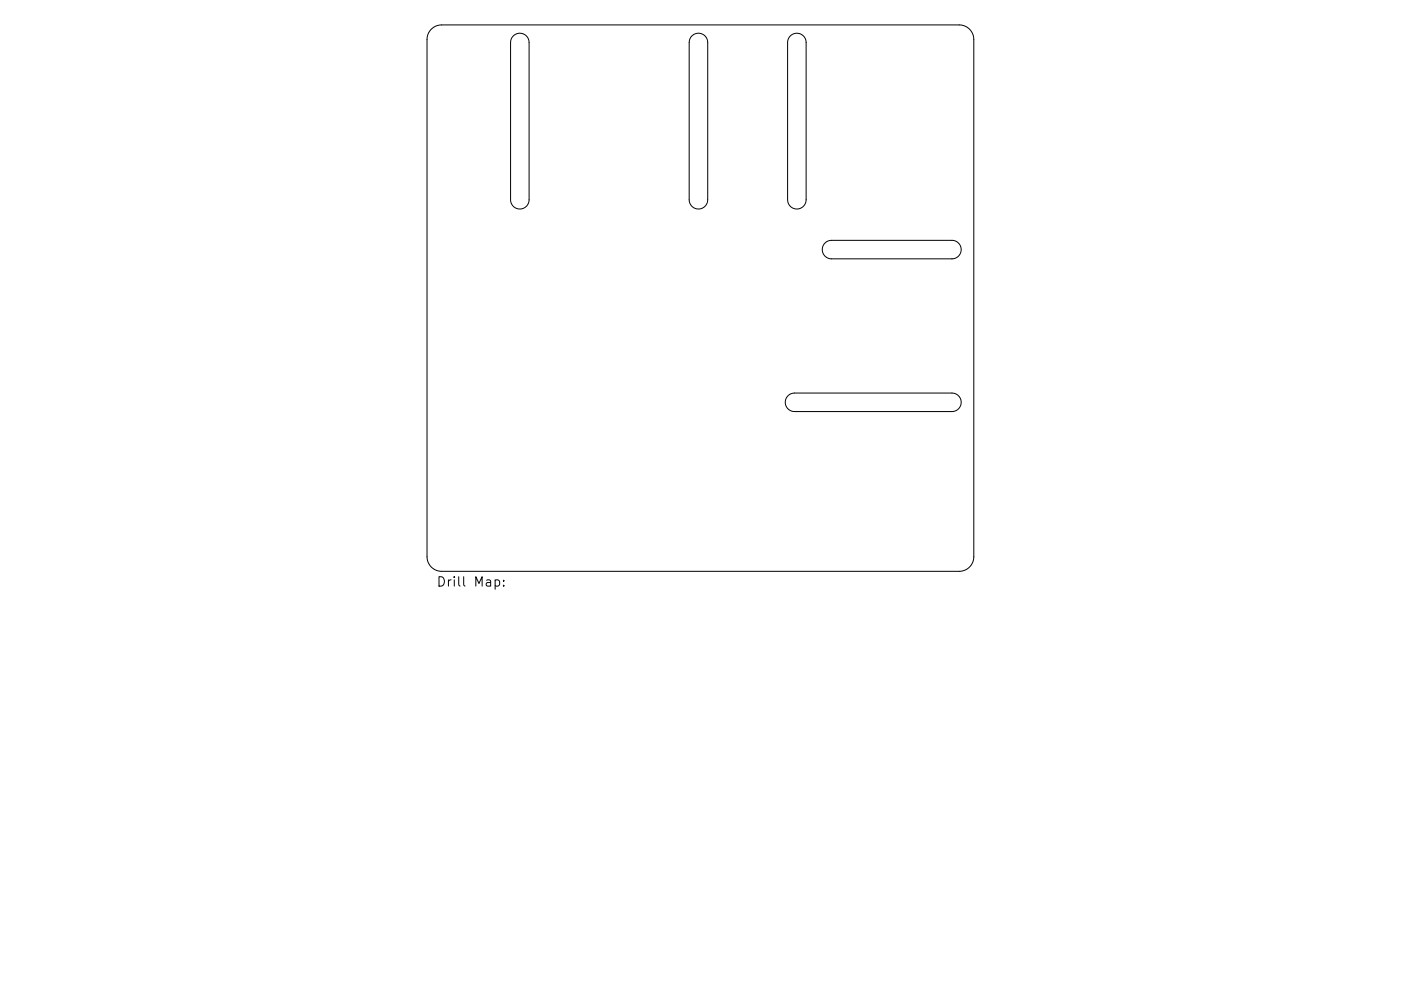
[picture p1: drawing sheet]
<svg xmlns="http://www.w3.org/2000/svg" width="297mm" height="210mm" viewBox="0 0 297 210" stroke-linecap="round" stroke-linejoin="round" font-family="sans-serif">
<defs><g id="words">
<text font-size="2.8" x="92.5" y="124.5">Drill Map:</text>
</g></defs>
<path d="M91.4 6.2a3.1 3.1 0 0 1 2.2-.9h109.8a3.1 3.1 0 0 1 3.1 3.1v109.7a3.1 3.1 0 0 1-3.1 3.1h-109.8a3.1 3.1 0 0 1-3.1-3.1v-109.7a3.1 3.1 0 0 1 .9-2.2zM108.8 7.6a1.96 1.96 0 0 1 2.2-.4 1.96 1.96 0 0 1 1.2 1.8v33.4a1.96 1.96 0 0 1-2 1.9 1.96 1.96 0 0 1-1.9-1.9v-33.4l.1-.8zM146.7 7.6a1.96 1.96 0 0 1 2.1-.4 1.96 1.96 0 0 1 1.2 1.8v33.4a1.96 1.96 0 0 1-1.9 1.9 1.96 1.96 0 0 1-2-1.9v-33.4l.2-.8zM167.6 7.6a1.96 1.96 0 0 1 2.1-.4 1.96 1.96 0 0 1 1.2 1.8v33.4a1.96 1.96 0 0 1-1.9 1.9 1.96 1.96 0 0 1-2-1.9v-33.4l.2-.8zM174.9 51.6l.6-.4 .8-.2h25.5a1.96 1.96 0 0 1 2 2 1.96 1.96 0 0 1-2 1.9h-25.5a1.96 1.96 0 0 1-1.8-1.2 1.96 1.96 0 0 1 .4-2.1zM167.1 84l.7-.5 .7-.1h33.3a1.96 1.96 0 0 1 2 2 1.96 1.96 0 0 1-2 1.9h-33.3a1.96 1.96 0 0 1-1.9-1.2 1.96 1.96 0 0 1 .5-2.1zM105 123.1l.6-.1 .3 .4v.6l-.2 .3h-.7M106.8 124.2v.2M106.8 123.1v.2" fill="none" stroke="#000" stroke-width=".21"/>
<use href="#words"/>
</svg>
